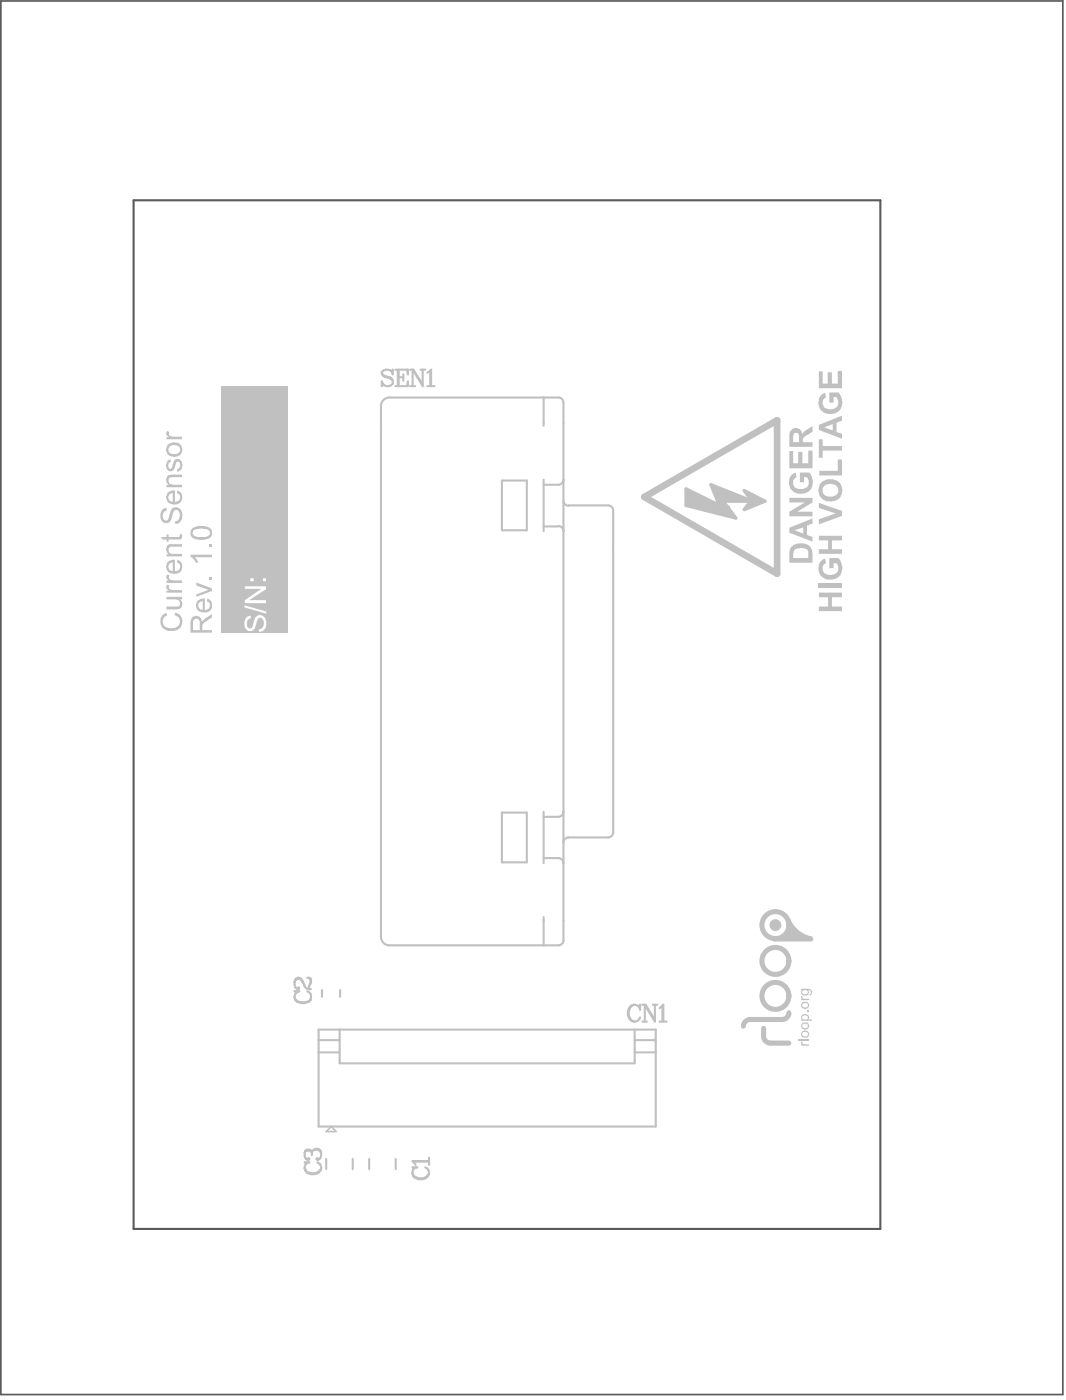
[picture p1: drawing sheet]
<svg xmlns="http://www.w3.org/2000/svg" width="107mm" height="140mm" viewBox="0 0 107 140" stroke-linecap="round" stroke-linejoin="round" font-family="sans-serif">
<path d="M.1 .1h106.5v139.8h-106.5z" fill="none" stroke="#5a5a5a" stroke-width=".17"/>
<path d="M13.4 20.1h74.9v103.1h-74.9z" fill="none" stroke="#5a5a5a" stroke-width=".21"/>
<path d="M33.6 113.5h-.9l.5-.5 .5 .5" fill="none" stroke="#c0c0c0" stroke-width=".17"/>
<g fill="none" stroke="#c0c0c0" stroke-width=".21">
<path d="M39 39.9h17M54.5 39.9v2.8M38.2 40.7v53.3M50.3 48.2h2.5v5h-2.5zM54.5 48.1v5.2M54.5 48.6h1.5M54.5 52.8h1.5M56.5 40.4v53.9M57 50.7h4M61.5 51.2v32.3M32.3 99.3v.7M34.1 99.3v.7"/>
<path d="M39 94.8h17M50.3 81.5h2.5v5h-2.5zM54.5 81.4v5.2M54.5 92v2.8M54.5 86.1h1.5M54.5 81.9h1.5M57 84h4M31.9 105.5h2.2M31.9 104.3h2.2M31.9 103.3h33.9v9.7h-33.9zM32.7 116.2v1M34.1 103.3v3.3h29.5v-3.3"/>
<path d="M35.4 116.2v1M37 116.2v1M39.7 116.2v1M63.6 105.5h2.2M63.6 104.3h2.2"/>
</g>
<path d="M68.8 49l3.3 1.7-.8-2.1 4.1 1.7h-2.9l1.3 1.7-5-1.3zM75.3 50.3l-.7 .8 2.1-.8-2.1-1.1 .8 1.1" fill="none" stroke="#c0c0c0" stroke-width=".34"/>
<path d="M77.6 94.2h3.7M77.8 92.7v.3M79.3 93.3l.5 .6h.2l-.1-.1h-.9M75.2 102.2h3.2M76.6 103.1v.8M77.2 104.6h1.9" fill="none" stroke="#c0c0c0" stroke-width=".51"/>
<path d="M64.6 49.8l13.3-7.7v15.4z" fill="none" stroke="#c0c0c0" stroke-width=".68"/>
<g fill="#c0c0c0">
<path d="M69.5 49.5h.4v1.4h-.4z" fill-rule="evenodd"/>
<path d="M69.9 49.8h.4v1.1h-.4z" fill-rule="evenodd"/>
<path d="M70.2 49.9h.4v1.2h-.4z" fill-rule="evenodd"/>
<path d="M70.5 50.1h.5v1.1h-.5z" fill-rule="evenodd"/>
<path d="M70.9 50.3h.6v1h-.6z" fill-rule="evenodd"/>
<path d="M71.5 48.9h.3v.4h-.3z" fill-rule="evenodd"/>
<path d="M72.4 51.3h1v.4h-1z" fill-rule="evenodd"/>
<path d="M72.6 50.8h.5v.6h-.5z" fill-rule="evenodd"/>
<path d="M73.3 49.6h.2v.7h-.2z" fill-rule="evenodd"/>
<path d="M73.4 49.6h.6v.7h-.6z" fill-rule="evenodd"/>
<path d="M73.9 49.8h.8v.5h-.8z" fill-rule="evenodd"/>
<path d="M75.5 49.8h.4v.9h-.4z" fill-rule="evenodd"/>
<path d="M75.9 49.9h.5v.6h-.5z" fill-rule="evenodd"/>
<path d="M68.8 49.1h.4v1.7h-.4z" fill-rule="evenodd"/>
<path d="M69.1 49.4h.4v1.4h-.4z" fill-rule="evenodd"/>
<path d="M72 49.1h.8v1.5h-.8z" fill-rule="evenodd"/>
<path d="M72.6 49.3h.8v1h-.8z" fill-rule="evenodd"/>
<path d="M71.5 50.4h1.3v1h-1.3z" fill-rule="evenodd"/>
<path d="M75 49.6h.6v1.2h-.6z" fill-rule="evenodd"/>
<path d="M71.7 48.9h.4v.9h-.4z" fill-rule="evenodd"/>
</g>
<g fill="#c0c0c0">
<path d="M80.3 104.5h.2v.2h.6v.2h-.8v-.2h.2h-.2z"/>
<path d="M80 104.2h1.1v.2h-1.1z"/>
<path d="M81 101.4h.1v.1h-.1z"/>
<path d="M80.3 99.9h.2a.18 .18 0 0 0 0 .2 .18 .18 0 0 0 .2 .1h.4v.1h-.8v-.1h.2l-.2-.1z"/>
<path d="M79.1 49.9h2.4v.5l-1.5 .9h1.5v.5h-2.4v-.5l1.6-.9h-1.6z"/>
<path d="M79.3 47.7l.5-.3 .1 .5a.65 .65 0 0 0-.3 .8 .65 .65 0 0 0 .8 .3 .67 .67 0 0 0 .7-.9l-.2-.2h-.3v.5h-.4v-1h.9a1.28 1.28 0 0 1-.2 2 1.2 1.2 0 0 1-1.8-1v-.4z"/>
<path d="M79.1 45.2h.4v1.3h.5v-1.2h.5v1.2h.6v-1.3h.4v1.8h-2.4z"/>
<path d="M80.4 103.5a.39 .39 0 0 1 .6 0 .39 .39 0 0 1-.1 .6 .38 .38 0 0 1-.5-.1 .38 .38 0 0 1 0-.5zM80.5 103.5a.27 .27 0 0 0 0 .4 .27 .27 0 0 0 .4 0 .24 .24 0 0 0 0-.3 .24 .24 0 0 0-.3-.1z"/>
<path d="M80.4 102.9a.38 .38 0 0 1 .7 0 .38 .38 0 0 1-.7 0zM80.5 102.7a.27 .27 0 0 0 .2 .4 .27 .27 0 0 0 .3-.3l-.1-.1z"/>
<path d="M80.4 101.8a.41 .41 0 0 1 .5-.1 .41 .41 0 0 1 .2 .5h.3v.2h-1.1v-.2h.2h-.2zM80.5 101.9a.28 .28 0 0 0 .1 .4 .28 .28 0 0 0 .3-.1 .26 .26 0 0 0 0-.4 .26 .26 0 0 0-.4 .1z"/>
<path d="M80.4 100.8a.38 .38 0 0 1 .7 0 .38 .38 0 0 1-.7 0zM80.5 100.6a.28 .28 0 0 0 .1 .4 .28 .28 0 0 0 .4-.1 .3 .3 0 0 0-.2-.3 .3 .3 0 0 0-.3 0z"/>
<path d="M80.3 99.2h.7a.35 .35 0 0 1 .4 .2 .35 .35 0 0 1-.2 .4v-.1a.21 .21 0 0 0 .1-.3 .21 .21 0 0 0-.3-.1 .35 .35 0 0 1 0 .5 .35 .35 0 0 1-.5 0 .33 .33 0 0 1-.1-.5h-.1zM80.5 99.3a.24 .24 0 0 0 0 .4 .24 .24 0 0 0 .3 0 .22 .22 0 0 0 .2-.3 .22 .22 0 0 0-.4-.1z"/>
<path d="M79.4 54.8v-.1a1.46 1.46 0 0 1 1.9 .2l.2 .6v.9h-2.4v-1.1l.1-.2zM79.7 55.1l-.2 .4v.5h1.6v-.4a.47 .47 0 0 0-.6-.6h-.3z"/>
<path d="M79.1 52.9l2.4-.9v.5l-.6 .2v.9l.6 .3v.4l-2.4-.9zM79.7 53.2l.8 .3v-.6z"/>
<path d="M79.5 43a.67 .67 0 0 1 1 .5l.3-.3 .7-.5v.6l-.5 .3a.59 .59 0 0 0-.5 .7h1v.5h-2.4v-1a.84 .84 0 0 1 .4-.8zM79.6 43.5l-.1 .2v.6h.6v-.3a.37 .37 0 0 0 0-.5 .37 .37 0 0 0-.5 0z"/>
</g>
<g fill="none" stroke="#c0c0c0" stroke-width=".21">
<path d="M38.3 38.3l.1 .2-.1 .2zM38.3 37.5l.3 .3 .5 .1 .3 .3M38.3 37.5l.3 .2 .5 .1 .3 .4M39.3 37.3a.69 .69 0 0 0-1 0v.2M39.4 37.1v.4l-.1-.2zM39.4 38.2a.51 .51 0 0 1-.3 .5 .51 .51 0 0 1-.6-.1l-.1-.1M39.6 37.1h1.3v.4l-.1-.4M39.6 38.7h1.3v-.4l-.1 .4M39.9 37.1v1.6M40 37.1v1.6M40 37.8h.4M40.4 37.5v.7"/>
<path d="M41.1 37.1h.4l.9 1.5M41.1 38.7h.5M41.4 37.1v1.6M42.2 37.1h.4M42.4 37.1v1.6l-.9-1.5M42.8 38.7h.8M42.8 37.4l.4-.3v1.6M43.1 37.2v1.5M29.5 99.4h.5l-.2 .1zM29.5 98.5a.52 .52 0 0 0 .4 .7l.1-.1-.1-.1v.1M29.5 98.5l.1-.3a.36 .36 0 0 1 .6-.1l.3 .7M29.5 98.5a.41 .41 0 0 1 .7-.3l.3 .6"/>
<path d="M29.8 99.5l-.2 .2-.1 .3M30.5 98.8a.54 .54 0 0 0 .7 .4M30.8 99.4a.51 .51 0 0 1 .4 .6M30.8 98.1h.2M31 98.1l.2 .1v.4l-.2 .3M31 98.9l.1 .3M31 98.1l.1 .2v.3l-.1 .3M29.5 100a.81 .81 0 0 0 1.3 .5l.3-.2 .1-.3M29.5 100a1.01 1.01 0 0 0 1.6 .2l.1-.2M30.6 116.6h.4l-.2 .1zM30.6 115.6v.3l.1 .3 .1 .1 .2-.1-.1-.1-.1 .1M30.6 117.2a.88 .88 0 0 0 .8 .6 .88 .88 0 0 0 .8-.6"/>
<path d="M30.6 117.2a.94 .94 0 0 0 1.6 0M30.6 115.6l.2-.3 .4 .1 .1 .2M30.6 115.6v-.2a.45 .45 0 0 1 .7 .2M30.8 116.7l-.2 .1v.4M31.3 115.6v.3M31.3 115.6a.47 .47 0 0 1 .4-.4 .47 .47 0 0 1 .5 .4M31.4 115.4a.51 .51 0 0 1 .8 .2M31.8 116.6a.54 .54 0 0 1 .4 .6M32.2 115.6v.3a.43 .43 0 0 1-.4 .4l-.1-.1 .1-.1 .1 .1M41.4 117.1h.4zM41.4 117.7a.88 .88 0 0 0 1.4 .4l.2-.4M41.4 117.7a.94 .94 0 0 0 1.6 0"/>
<path d="M41.4 116.5h1.6M41.6 117.1l-.2 .2v.4M42.6 117.1a.54 .54 0 0 1 .4 .6M43 116.1v.7M43 116.4h-1.6l.3 .4"/>
</g>
<g fill="#c0c0c0">
<path d="M16.4 61.6l.3-.1 .1 .2a.65 .65 0 0 0-.5 .8 .65 .65 0 0 0 .8 .5 .68 .68 0 0 0 .9-.4 .68 .68 0 0 0-.4-.9h-.1l.1-.3a.98 .98 0 0 1 .6 1.2 .98 .98 0 0 1-1.2 .7 .98 .98 0 0 1-.8-.6 .98 .98 0 0 1 .2-1.1z"/>
<path d="M16.7 59.9h1.6v.2h-.3a.55 .55 0 0 1 .2 .7 .55 .55 0 0 1-.5 .3h-1v-.3h.9a.37 .37 0 0 0 .4-.3 .37 .37 0 0 0-.4-.4h-.9z"/>
<path d="M16.7 58.6l.3 .1a.33 .33 0 0 0 0 .4 .33 .33 0 0 0 .4 .1h.9v.2h-1.6v-.2h.2a.4 .4 0 0 1-.2-.6z"/>
<path d="M16.7 57.6l.3 .1a.36 .36 0 0 0 0 .4 .36 .36 0 0 0 .4 .1h.9v.3h-1.6v-.3h.2a.38 .38 0 0 1-.2-.6z"/>
<path d="M16.8 54.7l.2-.1h1.3v.2h-1a.37 .37 0 0 0-.4 .4 .37 .37 0 0 0 .5 .3h.9v.3h-1.6v-.2h.2a.61 .61 0 0 1-.1-.9z"/>
<path d="M16.1 53.9h.6v-.3h.2v.3h1.1v-.3h.3a.39 .39 0 0 1-.1 .4 .39 .39 0 0 1-.4 .1h-.9v.2h-.2v-.2h-.4z"/>
<path d="M16.2 51.2l.5-.3v.3a.54 .54 0 0 0-.3 .9 .29 .29 0 0 0 .4 .1 .29 .29 0 0 0 .1-.4l.1-.2a.63 .63 0 0 1 .4-.7 .63 .63 0 0 1 .7 .2 .94 .94 0 0 1-.4 1.4h-.1v-.2a.64 .64 0 0 0 .4-.5 .64 .64 0 0 0-.3-.6 .53 .53 0 0 0-.4 .6l-.1 .1a.57 .57 0 0 1-.3 .5 .57 .57 0 0 1-.7-.2 .95 .95 0 0 1 0-1z"/>
<path d="M16.9 47.7l.2-.1h1.2v.3h-1a.39 .39 0 0 0-.4 .4 .39 .39 0 0 0 .5 .3h.9v.3h-1.6v-.3h.2a.58 .58 0 0 1 0-.9z"/>
<path d="M16.9 46.1h.2v.2a.35 .35 0 0 0-.2 .4 .35 .35 0 0 0 .3 .3l.1-.3a.52 .52 0 0 1 .6-.7 .68 .68 0 0 1 .1 1.2l-.2 .1-.1-.2a.38 .38 0 0 0 .4-.4 .38 .38 0 0 0-.4-.4l-.1 .3a.72 .72 0 0 1-.4 .7 .59 .59 0 0 1-.5-.4 .59 .59 0 0 1 .1-.7z"/>
<path d="M16.7 43.2l.3 .1a.33 .33 0 0 0 0 .4 .33 .33 0 0 0 .4 .1h.9v.3h-1.6v-.3h.2a.43 .43 0 0 1-.2-.6z"/>
<path d="M19.7 58.4l1.6 .6v.3l-1.6 .6v-.3l1.2-.5-1.2-.4z"/>
<path d="M21 57.8h.3v.3h-.3z"/>
<path d="M19.1 55.6h2.2v.3h-1.7l.3 .5h-.3l-.2-.3-.3-.3z"/>
<path d="M21 54.5h.3v.3h-.3z"/>
<path d="M82.1 59.4h2.3v.5h-1v.9h1v.5h-2.3v-.5h.9v-.9h-.9z"/>
<path d="M82.1 58.5h2.3v.5h-2.3z"/>
<path d="M82.4 56.2l.3-.2 .1 .5a.66 .66 0 0 0-.2 .8 .66 .66 0 0 0 .8 .4 .68 .68 0 0 0 .7-.9l-.2-.3h-.3v.5h-.4v-1h.9a1.26 1.26 0 0 1-.3 2 1.17 1.17 0 0 1-1.5-.3 1.17 1.17 0 0 1 .1-1.5z"/>
<path d="M82.1 53.7h2.3v.5h-1v.9h1v.4h-2.3v-.4h.9v-.9h-.9z"/>
<path d="M82.1 50.4l2.3 .8v.5l-2.3 .9v-.5l1.7-.6-1.7-.6z"/>
<path d="M82.1 47.2h1.9v-1.1h.4v1.6h-2.3z"/>
<path d="M82.1 44.1h.4v.6h1.9v.5h-1.9v.7h-.4z"/>
<path d="M82.5 39.5l.2-.1 .1 .5a.65 .65 0 0 0-.2 .8 .65 .65 0 0 0 .7 .3 .69 .69 0 0 0 .7-.3 .69 .69 0 0 0-.1-.8l-.3-.1v.6h-.4v-1h.9a1.26 1.26 0 0 1-.6 2.1 1.16 1.16 0 0 1-1.3-.6 1.16 1.16 0 0 1 .3-1.4z"/>
<path d="M82.1 37.2h.4v1.3h.5v-1.2h.4v1.2h.6v-1.3h.4v1.7h-2.3z"/>
<path d="M16.9 56.3l.2-.1 .4-.1v1.2a.46 .46 0 0 0 .5-.4 .46 .46 0 0 0-.3-.5l.1-.3a.74 .74 0 0 1 .4 1 .74 .74 0 0 1-.9 .4 .65 .65 0 0 1-.7-.6zM17 56.5a.46 .46 0 0 0-.1 .5 .46 .46 0 0 0 .4 .3v-.9z"/>
<path d="M16.9 49.3l.6-.1v1.1a.46 .46 0 0 0 .5-.3 .46 .46 0 0 0-.3-.5l.1-.3a.7 .7 0 0 1 .5 .6 .7 .7 0 0 1-.4 .7 .78 .78 0 0 1-.9 0 .78 .78 0 0 1-.3-.7zM17 49.5a.45 .45 0 0 0-.1 .5 .45 .45 0 0 0 .4 .3v-.8z"/>
<path d="M16.9 44.6a.87 .87 0 0 1 .9-.2 .87 .87 0 0 1 .5 .7v.1a.81 .81 0 0 1-.9 .6 .81 .81 0 0 1-.8-.8zM17.1 44.7a.48 .48 0 0 0-.1 .6 .48 .48 0 0 0 .6 .2 .46 .46 0 0 0 .4-.5 .46 .46 0 0 0-.6-.4z"/>
<path d="M19.4 61.8a.59 .59 0 0 1 .8 .5l1.1-.7v.3l-.5 .3a.78 .78 0 0 0-.5 .7v.3h1v.2h-2.2v-1.1zM19.5 62.1l-.1 .2v.9h.6v-.6a.37 .37 0 0 0-.1-.4 .37 .37 0 0 0-.4-.1z"/>
<path d="M19.9 60.2l.4-.2h.2v1.2a.46 .46 0 0 0 .5-.4 .46 .46 0 0 0-.3-.5l.1-.3a.75 .75 0 0 1 .4 1 .75 .75 0 0 1-1 .4 .73 .73 0 0 1-.3-1.2zM20 60.4a.46 .46 0 0 0-.1 .5 .46 .46 0 0 0 .4 .3v-.9z"/>
<path d="M19.4 52.9l.4-.1h.4a.92 .92 0 0 1 1.1 .5 .66 .66 0 0 1-.8 .8l-.3 .1a.93 .93 0 0 1-1.1-.7v-.3zM19.5 53.1a.42 .42 0 0 0-.1 .5 .42 .42 0 0 0 .5 .3h.2a.71 .71 0 0 0 .9-.4 .54 .54 0 0 0-.6-.5z"/>
<path d="M82.3 48.4a1.38 1.38 0 0 1 2 .2 1.14 1.14 0 0 1 0 1.2 1.14 1.14 0 0 1-1.1 .5 1.12 1.12 0 0 1-1-.6 1.12 1.12 0 0 1 .1-1.2zM82.7 48.7a.69 .69 0 0 0-.1 .8 .69 .69 0 0 0 .8 .3 .64 .64 0 0 0 .7-.7 .64 .64 0 0 0-.8-.6z"/>
<path d="M82.1 42.6l2.3-.9v.5l-.5 .2v.9l.5 .2v.5l-2.3-.9zM82.7 42.9l.8 .3v-.7z"/>
</g>
<g fill="none" stroke="#c0c0c0" stroke-width=".21">
<path d="M63.6 100.8l.3 .1 .2 .1M63.6 100.8a.89 .89 0 0 0-.7 .8 .89 .89 0 0 0 .7 .9M63.6 100.8a.94 .94 0 0 0-.6 .8 .94 .94 0 0 0 .6 .9M64.2 100.8v.5l-.1-.3zM64.2 102a.59 .59 0 0 1-.6 .5M64.4 100.8h.3l1 1.5M64.4 102.5h.5M64.7 100.8v1.7M65.5 100.8h.4M65.7 100.8v1.7l-1-1.6M66.1 102.5h.8M66.1 101.1l.4-.3v1.7"/>
<path d="M66.4 100.9v1.6"/>
</g>
<path d="M22.2 38.7h6.7v24.7h-6.7z" fill-rule="evenodd" fill="#c0c0c0"/>
<g fill="#fff">
<path d="M24.7 61.9l.4-.1v.2a.57 .57 0 0 0-.3 .5 .57 .57 0 0 0 .2 .5 .45 .45 0 0 0 .4-.5v-.1a.64 .64 0 0 1 .3-.6 .64 .64 0 0 1 .7 0 .92 .92 0 0 1-.3 1.6h-.1l-.1-.3a.62 .62 0 0 0 .6-.5 .62 .62 0 0 0-.3-.6 .54 .54 0 0 0-.5 .6 .59 .59 0 0 1-.7 .7 .59 .59 0 0 1-.5-.8l.1-.4z"/>
<path d="M24.5 60.7l2.2 .6v.2l-2.2-.6z"/>
<path d="M24.6 58.8h2.1v.3l-1.7 1.1h1.7v.3h-2.1v-.3l1.6-1.1h-1.6z"/>
<path d="M25.1 58h.3v.3h-.3zM26.4 58h.3v.3h-.3z"/>
</g>
<path d="M39 39.9a.85 .85 0 0 0-.8 .8M56 39.9h.2l.2 .2 .1 .3M56 52.8h.2l.2 .2 .1 .3M56.5 50.2l.1 .3 .1 .2h.3M56.5 48.1l-.1 .3-.2 .1-.2 .1M61 50.7l.2 .1 .2 .1 .1 .3M38.2 94a.85 .85 0 0 0 .8 .8M56 86.1h.2l.2 .2 .1 .3M56.5 94.3l-.1 .3-.2 .1-.2 .1M56.5 81.4l-.1 .3-.2 .1-.2 .1M57 84l-.3 .1-.1 .1-.1 .3M61.5 83.5l-.1 .2-.2 .2-.2 .1" fill="none" stroke="#c0c0c0" stroke-width=".21"/>
<g fill="none" stroke="#c0c0c0" stroke-width=".51">
<path d="M79 92.3a3.2 3.2 0 0 0 2.3 1.8M75.2 102.2a.68 .68 0 0 0-.7 .7M76.6 103.9a.68 .68 0 0 0 .6 .7M79.1 101.6a.68 .68 0 0 1-.7 .6"/>
<circle cx="77.8" cy="96.4" r="1.35"/>
<circle cx="77.8" cy="92.8" r="1.35"/>
<circle cx="77.8" cy="99.9" r="1.35"/>
<circle cx="77.8" cy="92.8" r=".34"/>
</g>
</svg>
